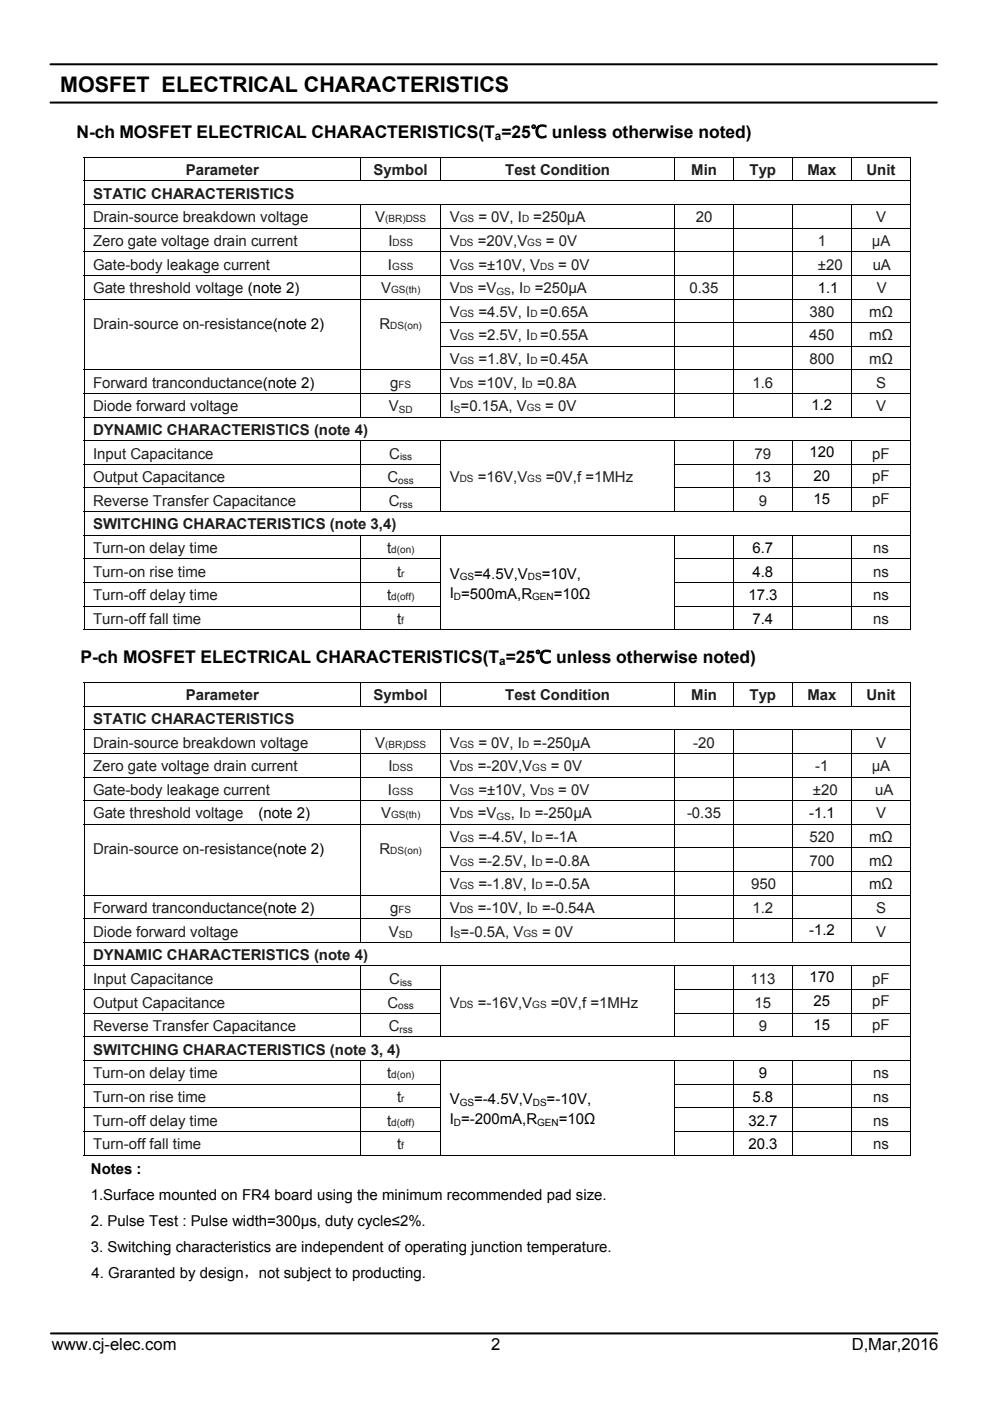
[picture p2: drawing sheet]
<svg xmlns="http://www.w3.org/2000/svg" width="210mm" height="297mm" viewBox="0 0 210 297" stroke-linecap="round" stroke-linejoin="round" font-family="sans-serif">
<defs><g id="words">
<text font-size="4.6" x="12.7" y="19.4">MOSFET ELECTRICAL CHARACTERISTICS</text>
<g font-size="3.7">
<text x="16.2" y="29.2">N-ch MOSFET ELECTRICAL CHARACTERISTICS(T =25℃ unless otherwise noted)</text>
<text x="17" y="140.6">P-ch MOSFET ELECTRICAL CHARACTERISTICS(T =25℃ unless otherwise noted)</text>
</g>
<g font-size="3.5">
<text x="11" y="286.2">www.cj-elec.com</text>
<text x="104.1" y="286.2">2</text>
<text x="180.6" y="286.2">D,Mar,2016</text>
</g>
<g font-size="3.2" fill="#1f1c1d">
<text x="39.4" y="37.1">Parameter</text>
<text x="79.3" y="37.1">Symbol</text>
<text x="107.2" y="37.1">Test Condition</text>
<text x="146.6" y="37.1">Min</text>
<text x="159" y="37.1">Typ</text>
<text x="171.2" y="37.1">Max</text>
<text x="183.8" y="37.1">Unit</text>
<text x="19.7" y="42.1">STATIC CHARACTERISTICS</text>
<text x="19.7" y="47.1">Drain-source breakdown voltage</text>
<text x="79.6" y="47.1">V</text>
<text x="95.4" y="47.1">V</text>
<text x="101.5" y="47.1">= 0V, I</text>
<text x="113.1" y="47.1">=250µA</text>
<text x="147.6" y="47.1">20</text>
<text x="185.8" y="47.1">V</text>
<text x="19.7" y="52.1">Zero gate voltage drain current</text>
<text x="82.4" y="52.1">I</text>
<text x="95.4" y="52.1">V</text>
<text x="101.3" y="52.1">=20V,V</text>
<text x="115.8" y="52.1">= 0V</text>
<text x="173.4" y="52.1">1</text>
<text x="184.9" y="52.1">µA</text>
<text x="19.7" y="57.1">Gate-body leakage current</text>
<text x="82.3" y="57.1">I</text>
<text x="95.4" y="57.1">V</text>
<text x="101.5" y="57.1">=±10V, V</text>
<text x="118.4" y="57.1">= 0V</text>
<text x="173.5" y="57.1">±20</text>
<text x="185.1" y="57.1">uA</text>
<text x="19.7" y="62.2">Gate threshold voltage (note 2)</text>
<text x="80.8" y="62.2">V</text>
<text x="95.4" y="62.2">V</text>
<text x="101.3" y="62.2">=V</text>
<text x="108.4" y="62.2">, I</text>
<text x="113.4" y="62.2">=250µA</text>
<text x="146.2" y="62.2">0.35</text>
<text x="186" y="62.2">V</text>
<text x="19.7" y="69.7">Drain-source on-resistance(note 2)</text>
<text x="80.5" y="69.7">R</text>
<text x="95.4" y="67.2">V</text>
<text x="101.5" y="67.2">=4.5V, I =0.65A</text>
<text x="171.7" y="67.2">380</text>
<text x="184.3" y="67.2">mΩ</text>
<text x="95.4" y="72.2">V</text>
<text x="95.4" y="77.2">V</text>
<text x="101.5" y="72.2">=2.5V, I =0.55A</text>
<text x="101.5" y="77.2">=1.8V, I =0.45A</text>
<text x="171.7" y="72.2">450</text>
<text x="171.7" y="77.2">800</text>
<text x="184.3" y="72.2">mΩ</text>
<text x="184.3" y="77.2">mΩ</text>
<text x="19.7" y="82.2">Forward tranconductance(note 2)</text>
<text x="82.8" y="82.2">g</text>
<text x="95.4" y="82.2">V</text>
<text x="101.3" y="82.2">=10V, I</text>
<text x="113.9" y="82.2">=0.8A</text>
<text x="159.6" y="82.2">1.6</text>
<text x="185.8" y="82.2">S</text>
<text x="19.7" y="87.2">Diode forward voltage</text>
<text x="82.5" y="87.2">V</text>
<text x="95.4" y="87.2">I =0.15A, V</text>
<text x="115.6" y="87.2">= 0V</text>
<text x="185.8" y="87.2">V</text>
<text x="19.7" y="92.2">DYNAMIC CHARACTERISTICS (note 4)</text>
<text x="19.7" y="97.2">Input Capacitance</text>
<text x="82.6" y="97.2">C</text>
<text x="160" y="97.2">79</text>
<text x="185" y="97.2">pF</text>
<text x="185" y="101.9">pF</text>
<text x="19.7" y="102.2">Output Capacitance</text>
<text x="19.7" y="107.3">Reverse Transfer Capacitance</text>
<text x="82.2" y="102.2">C</text>
<text x="82.4" y="107.3">C</text>
<text x="95.4" y="102.2">V</text>
<text x="101.3" y="102.2">=16V,V</text>
<text x="115.8" y="102.2">=0V,f =1MHz</text>
<text x="160" y="102.2">13</text>
<text x="160.9" y="107.3">9</text>
<text x="185" y="106.9">pF</text>
<text x="19.7" y="112.2">SWITCHING CHARACTERISTICS (note 3,4)</text>
<text x="19.7" y="117.3">Turn-on delay time</text>
<text x="82.1" y="117.3">t</text>
<text x="185.2" y="117.3">ns</text>
<text x="19.7" y="122.3">Turn-on rise time</text>
<text x="84.2" y="122.3">t</text>
<text x="185.2" y="122.3">ns</text>
<text x="19.7" y="127.3">Turn-off delay time</text>
<text x="82.1" y="127.3">t</text>
<text x="185.2" y="127.3">ns</text>
<text x="19.7" y="132.3">Turn-off fall time</text>
<text x="84.3" y="132.3">t</text>
<text x="185.2" y="132.3">ns</text>
<text x="39.4" y="148.5">Parameter</text>
<text x="79.3" y="148.5">Symbol</text>
<text x="107.2" y="148.5">Test Condition</text>
<text x="146.6" y="148.5">Min</text>
<text x="159" y="148.5">Typ</text>
<text x="171.2" y="148.5">Max</text>
<text x="183.8" y="148.5">Unit</text>
<text x="19.7" y="153.5">STATIC CHARACTERISTICS</text>
<text x="19.7" y="158.5">Drain-source breakdown voltage</text>
<text x="79.6" y="158.5">V</text>
<text x="95.4" y="158.5">V</text>
<text x="101.5" y="158.5">= 0V, I</text>
<text x="113.1" y="158.5">=-250µA</text>
<text x="147" y="158.5">-20</text>
<text x="185.8" y="158.5">V</text>
<text x="19.7" y="163.5">Zero gate voltage drain current</text>
<text x="82.4" y="163.5">I</text>
<text x="95.4" y="163.5">V</text>
<text x="101.3" y="163.5">=-20V,V</text>
<text x="116.8" y="163.5">= 0V</text>
<text x="172.9" y="163.5">-1</text>
<text x="184.9" y="163.5">µA</text>
<text x="19.7" y="168.5">Gate-body leakage current</text>
<text x="19.7" y="173.5">Gate threshold voltage</text>
<text x="80.8" y="173.5">V</text>
<text x="82.3" y="168.5">I</text>
<text x="95.4" y="168.5">V</text>
<text x="95.4" y="173.5">V</text>
<text x="101.3" y="173.5">=V</text>
<text x="101.5" y="168.5">=±10V, V</text>
<text x="108.4" y="173.5">, I</text>
<text x="113.4" y="173.5">=-250µA</text>
<text x="118.4" y="168.5">= 0V</text>
<text x="145.7" y="173.5">-0.35</text>
<text x="172.4" y="168.5">±20</text>
<text x="185.6" y="168.5">uA</text>
<text x="185.8" y="173.5">V</text>
<text x="95.4" y="178.5">V</text>
<text x="101.5" y="178.5">=-4.5V, I =-1A</text>
<text x="171.7" y="178.5">520</text>
<text x="184.3" y="178.5">mΩ</text>
<text x="19.7" y="181">Drain-source on-resistance(note 2)</text>
<text x="80.5" y="181">R</text>
<text x="95.4" y="183.6">V</text>
<text x="101.5" y="183.6">=-2.5V, I =-0.8A</text>
<text x="171.7" y="183.6">700</text>
<text x="184.3" y="183.6">mΩ</text>
<text x="95.4" y="188.6">V</text>
<text x="101.5" y="188.6">=-1.8V, I =-0.5A</text>
<text x="159.3" y="188.6">950</text>
<text x="184.3" y="188.6">mΩ</text>
<text x="19.7" y="193.6">Forward tranconductance(note 2)</text>
<text x="82.8" y="193.6">g</text>
<text x="95.4" y="193.6">V</text>
<text x="101.3" y="193.6">=-10V, I</text>
<text x="115" y="193.6">=-0.54A</text>
<text x="159.6" y="193.6">1.2</text>
<text x="185.8" y="193.6">S</text>
<text x="19.7" y="198.6">Diode forward voltage</text>
<text x="19.7" y="203.6">DYNAMIC CHARACTERISTICS (note 4)</text>
<text x="82.5" y="198.6">V</text>
<text x="95.4" y="198.6">I =-0.5A, V</text>
<text x="115" y="198.6">= 0V</text>
<text x="185.8" y="198.6">V</text>
<text x="19.7" y="208.6">Input Capacitance</text>
<text x="82.6" y="208.6">C</text>
<text x="159.2" y="208.6">113</text>
<text x="185" y="208.6">pF</text>
<text x="19.7" y="213.6">Output Capacitance</text>
<text x="82.2" y="213.6">C</text>
<text x="95.4" y="213.6">V</text>
<text x="101.3" y="213.6">=-16V,V</text>
<text x="116.8" y="213.6">=0V,f =1MHz</text>
<text x="160" y="213.6">15</text>
<text x="185" y="213.3">pF</text>
<text x="19.7" y="218.6">Reverse Transfer Capacitance</text>
<text x="82.4" y="218.6">C</text>
<text x="160.9" y="218.6">9</text>
<text x="185" y="218.3">pF</text>
<text x="19.7" y="223.6">SWITCHING CHARACTERISTICS (note 3, 4)</text>
<text x="19.7" y="228.6">Turn-on delay time</text>
<text x="19.7" y="233.6">Turn-on rise time</text>
<text x="82.1" y="228.6">t</text>
<text x="84.2" y="233.6">t</text>
<text x="185.2" y="228.6">ns</text>
<text x="185.2" y="233.6">ns</text>
<text x="19.7" y="238.7">Turn-off delay time</text>
<text x="82.1" y="238.7">t</text>
<text x="185.2" y="238.7">ns</text>
<text x="19.7" y="243.7">Turn-off fall time</text>
<text x="84.3" y="243.7">t</text>
<text x="185.2" y="243.7">ns</text>
</g>
<g font-size="3.2">
<text x="173.4" y="62.2">1.1</text>
<text x="172.1" y="86.9">1.2</text>
<text x="171.7" y="96.9">120</text>
<text x="172.6" y="101.9">20</text>
<text x="172.6" y="106.9">15</text>
<text x="159.6" y="117.3">6.7</text>
<text x="95.4" y="122.7">V</text>
<text x="100.6" y="122.7">=4.5V,V</text>
<text x="114.9" y="122.7">=10V,</text>
<text x="159.6" y="122.3">4.8</text>
<text x="95.4" y="126.9">I =500mA,R</text>
<text x="117.5" y="126.9">=10Ω</text>
<text x="158.7" y="127.3">17.3</text>
<text x="159.6" y="132.3">7.4</text>
<text x="54.8" y="173.5">(note 2)</text>
<text x="171.6" y="173.5">-1.1</text>
<text x="171.6" y="198.3">-1.2</text>
<text x="171.7" y="208.3">170</text>
<text x="172.6" y="213.3">25</text>
<text x="172.6" y="218.3">15</text>
<text x="159.6" y="233.6">5.8</text>
<text x="160.9" y="228.6">9</text>
<text x="95.4" y="238.3">I =-200mA,R</text>
<text x="95.4" y="234">V</text>
<text x="100.6" y="234">=-4.5V,V</text>
<text x="115.9" y="234">=-10V,</text>
<text x="118.5" y="238.3">=10Ω</text>
<text x="158.7" y="238.7">32.7</text>
<text x="158.7" y="243.7">20.3</text>
<text x="19.3" y="248.9">Notes :</text>
<text x="19.3" y="254.4">1.Surface mounted on FR4 board using the minimum recommended pad size.</text>
<text x="19.3" y="259.9">2. Pulse Test : Pulse width=300μs, duty cycle≤2%.</text>
<text x="19.3" y="265.4">3. Switching characteristics are independent of operating junction temperature.</text>
<text x="19.4" y="270.9">4. Graranted by design，not subject to producting.</text>
</g>
<g font-size="2.5">
<text x="105" y="29.7">a</text>
<text x="105.9" y="141.1">a</text>
</g>
<g font-size="2.1" fill="#1f1c1d">
<text x="81.7" y="47.1">(BR)DSS</text>
<text x="97.5" y="47.1">GS</text>
<text x="110.7" y="47.1">D</text>
<text x="83.3" y="52.1">DSS</text>
<text x="97.5" y="52.1">DS</text>
<text x="111.8" y="52.1">GS</text>
<text x="83.2" y="57.2">GSS</text>
<text x="97.5" y="57.2">GS</text>
<text x="114.6" y="57.2">DS</text>
<text x="82.9" y="62.2">GS(th)</text>
<text x="97.5" y="62.2">DS</text>
<text x="105.3" y="62.5">GS</text>
<text x="111" y="62.2">D</text>
<text x="82.8" y="69.7">DS(on)</text>
<text x="97.5" y="67.2">GS</text>
<text x="112.5" y="67.2">D</text>
<text x="97.5" y="72.2">GS</text>
<text x="97.5" y="77.2">GS</text>
<text x="112.5" y="72.2">D</text>
<text x="112.5" y="77.2">D</text>
<text x="84.5" y="82.2">FS</text>
<text x="97.5" y="82.2">DS</text>
<text x="111.5" y="82.2">D</text>
<text x="84.6" y="87.6">SD</text>
<text x="96.3" y="87.6">S</text>
<text x="111.7" y="87.2">GS</text>
<text x="84.8" y="97.6">iss</text>
<text x="84.5" y="102.6">oss</text>
<text x="84.7" y="107.6">rss</text>
<text x="97.5" y="102.2">DS</text>
<text x="111.8" y="102.2">GS</text>
<text x="83" y="117.3">d(on)</text>
<text x="85.1" y="122.3">r</text>
<text x="83" y="127.3">d(off)</text>
<text x="85.1" y="132.3">f</text>
<text x="81.7" y="158.5">(BR)DSS</text>
<text x="97.5" y="158.5">GS</text>
<text x="110.7" y="158.5">D</text>
<text x="83.3" y="163.5">DSS</text>
<text x="97.5" y="163.5">DS</text>
<text x="112.9" y="163.5">GS</text>
<text x="82.9" y="173.5">GS(th)</text>
<text x="83.2" y="168.5">GSS</text>
<text x="97.5" y="168.5">GS</text>
<text x="97.5" y="173.5">DS</text>
<text x="105.3" y="173.9">GS</text>
<text x="111" y="173.5">D</text>
<text x="114.6" y="168.5">DS</text>
<text x="97.5" y="178.5">GS</text>
<text x="113.5" y="178.5">D</text>
<text x="82.8" y="181">DS(on)</text>
<text x="97.5" y="183.6">GS</text>
<text x="113.5" y="183.6">D</text>
<text x="97.5" y="188.6">GS</text>
<text x="113.5" y="188.6">D</text>
<text x="84.5" y="193.6">FS</text>
<text x="97.5" y="193.6">DS</text>
<text x="112.6" y="193.6">D</text>
<text x="84.6" y="198.9">SD</text>
<text x="96.3" y="198.9">S</text>
<text x="111" y="198.6">GS</text>
<text x="84.8" y="209">iss</text>
<text x="84.5" y="214">oss</text>
<text x="97.5" y="213.6">DS</text>
<text x="112.9" y="213.6">GS</text>
<text x="84.7" y="219">rss</text>
<text x="83" y="228.6">d(on)</text>
<text x="85.1" y="233.6">r</text>
<text x="83" y="238.7">d(off)</text>
<text x="85.1" y="243.7">f</text>
</g>
<g font-size="2.1">
<text x="97.5" y="123">GS</text>
<text x="112" y="123">DS</text>
<text x="96.3" y="127.3">D</text>
<text x="112.9" y="127.3">GEN</text>
<text x="96.3" y="238.6">D</text>
<text x="97.5" y="234.4">GS</text>
<text x="113" y="234.4">DS</text>
<text x="113.9" y="238.6">GEN</text>
</g>
</g></defs>
<g fill="#000">
<path d="M17.7 33.3h.2v.1h-.2zM193 33.3h.2v.1h-.2zM17.7 68.3h.2v.2h-.2zM17.7 73.3h.2v.2h-.2zM76.4 68.3h.2v.2h-.2zM76.4 73.3h.2v.2h-.2zM193 133.4h.2v.2h-.2zM17.7 144.6h.2v.2h-.2zM193 144.6h.2v.2h-.2zM17.7 179.7h.2v.2h-.2zM76.4 179.7h.2v.2h-.2zM17.7 184.7h.2v.2h-.2z"/>
<path d="M76.4 184.7h.2v.2h-.2zM193 244.8h.2v.2h-.2z"/>
</g>
<g fill="none" stroke="#000" stroke-width=".21">
<path d="M17.7 33.3h175.5M17.7 38.3h175.5M17.8 33.4v4.8M17.8 38.4v4.9M76.5 33.4v4.8M93.5 33.4v4.8M143.1 33.4v4.8M155.6 33.4v4.8M168.1 33.4v4.8M180.6 33.4v4.8M193.1 33.4v4.8M193.1 38.4v4.9"/>
<path d="M17.7 43.3h175.5M17.7 48.4h175.5M17.7 53.4h175.5M17.7 58.4h175.5M17.8 43.4v4.9M17.8 48.5v4.8M17.8 53.4v4.9M17.8 58.5v4.8M76.5 43.4v4.9M76.5 48.5v4.8M76.5 53.4v4.9M76.5 58.5v4.8"/>
<path d="M93.5 43.4v4.9M93.5 48.5v4.8M93.5 53.4v4.9M93.5 58.5v4.8M143.1 43.4v4.9M143.1 48.5v4.8M143.1 53.4v4.9M143.1 58.5v4.8M155.6 43.4v4.9M155.6 48.5v4.8M155.6 53.4v4.9M155.6 58.5v4.8"/>
<path d="M168.1 43.4v4.9M168.1 48.5v4.8M168.1 53.4v4.9M168.1 58.5v4.8M180.6 43.4v4.9M180.6 48.5v4.8M180.6 53.4v4.9M180.6 58.5v4.8M193.1 43.4v4.9M193.1 48.5v4.8M193.1 53.4v4.9M193.1 58.5v4.8"/>
<path d="M17.7 63.4h175.5M17.7 78.4h175.5M17.8 63.5v4.8M17.8 68.5v4.8M17.8 73.5v4.8M17.8 78.5v4.8M76.5 63.5v4.8M76.5 68.5v4.8M76.5 73.5v4.8M76.5 78.5v4.8M93.4 68.4h99.8M93.4 73.4h99.8"/>
<path d="M93.5 63.5v4.8M93.5 68.5v4.8M93.5 73.5v4.8M93.5 78.5v4.8M143.1 63.5v4.8M143.1 68.5v4.8M143.1 73.5v4.8M143.1 78.5v4.8M155.6 63.5v4.8M155.6 68.5v4.8M155.6 73.5v4.8M155.6 78.5v4.8"/>
<path d="M168.1 63.5v4.8M168.1 68.5v4.8M168.1 73.5v4.8M168.1 78.5v4.8M180.6 63.5v4.8M180.6 68.5v4.8M180.6 73.5v4.8M180.6 78.5v4.8M193.1 63.5v4.8M193.1 68.5v4.8M193.1 73.5v4.8M193.1 78.5v4.8"/>
<path d="M17.7 83.4h175.5M17.7 88.4h175.5M17.7 93.5h175.5M17.7 98.4h75.9M17.8 83.5v4.8M17.8 88.5v4.9M17.8 93.5v4.9M17.8 98.5v4.9M76.5 83.5v4.8M76.5 93.5v4.9M76.5 98.5v4.9M93.5 83.5v4.8"/>
<path d="M93.5 93.5v4.9M93.5 98.5v4.9M143 98.4h50.2M143.1 83.5v4.8M143.1 93.5v4.9M143.1 98.5v4.9M155.6 83.5v4.8M155.6 93.5v4.9M155.6 98.5v4.9M168.1 83.5v4.8M168.1 93.5v4.9M168.1 98.5v4.9"/>
<path d="M180.6 83.5v4.8M180.6 93.5v4.9M180.6 98.5v4.9M193.1 83.5v4.8M193.1 88.5v4.9M193.1 93.5v4.9M193.1 98.5v4.9M17.7 103.5h75.9M17.7 108.5h175.5M17.7 113.5h175.5M17.7 118.5h75.9M17.8 103.5v4.9"/>
<path d="M17.8 108.6v4.8M17.8 113.6v4.8M17.8 118.6v4.8M76.5 103.5v4.9M76.5 113.6v4.8M76.5 118.6v4.8M93.5 103.5v4.9M93.5 113.6v4.8M93.5 118.6v4.8M143 103.5h50.2M143 118.5h50.2M143.1 103.5v4.9"/>
<path d="M143.1 113.6v4.8M143.1 118.6v4.8M155.6 103.5v4.9M155.6 113.6v4.8M155.6 118.6v4.8M168.1 103.5v4.9M168.1 113.6v4.8M168.1 118.6v4.8M180.6 103.5v4.9M180.6 113.6v4.8M180.6 118.6v4.8M193.1 103.5v4.9"/>
<path d="M193.1 108.6v4.8M193.1 113.6v4.8M193.1 118.6v4.8M17.7 123.5h75.9M17.7 128.5h75.9M17.7 133.5h58.7M17.8 123.6v4.8M17.8 128.6v5M76.5 123.6v4.8M76.5 128.6v5M76.6 133.5h16.8M93.5 123.6v4.8"/>
<path d="M93.5 128.6v5M93.6 133.5h49.4M143 123.5h50.2M143 128.5h50.2M143.1 123.6v4.8M143.1 128.6v5M143.2 133.5h12.3M155.6 123.6v4.8M155.6 128.6v5M155.7 133.5h12.3M168.1 123.6v4.8M168.1 128.6v5"/>
<path d="M168.2 133.5h12.3M180.6 123.6v4.8M180.6 128.6v5M180.7 133.5h12.3M193.1 123.6v4.8M193.1 128.6v5M17.7 144.7h175.5M17.7 149.7h175.5M17.7 154.7h175.5M17.7 159.7h175.5M17.8 144.8v4.8M17.8 149.8v4.8"/>
<path d="M17.8 154.8v4.8M17.8 159.8v4.9M76.5 144.8v4.8M76.5 154.8v4.8M76.5 159.8v4.9M93.5 144.8v4.8M93.5 154.8v4.8M93.5 159.8v4.9M143.1 144.8v4.8M143.1 154.8v4.8M143.1 159.8v4.9M155.6 144.8v4.8"/>
<path d="M155.6 154.8v4.8M155.6 159.8v4.9M168.1 144.8v4.8M168.1 154.8v4.8M168.1 159.8v4.9M180.6 144.8v4.8M180.6 154.8v4.8M180.6 159.8v4.9M193.1 144.8v4.8M193.1 149.8v4.8M193.1 154.8v4.8M193.1 159.8v4.9"/>
<path d="M17.7 164.7h175.5M17.7 169.8h175.5M17.7 174.8h175.5M17.8 164.8v4.9M17.8 169.8v4.9M17.8 174.8v4.9M17.8 179.9v4.8M76.5 164.8v4.9M76.5 169.8v4.9M76.5 174.8v4.9M76.5 179.9v4.8M93.4 179.8h99.8"/>
<path d="M93.5 164.8v4.9M93.5 169.8v4.9M93.5 174.8v4.9M93.5 179.9v4.8M143.1 164.8v4.9M143.1 169.8v4.9M143.1 174.8v4.9M143.1 179.9v4.8M155.6 164.8v4.9M155.6 169.8v4.9M155.6 174.8v4.9M155.6 179.9v4.8"/>
<path d="M168.1 164.8v4.9M168.1 169.8v4.9M168.1 174.8v4.9M168.1 179.9v4.8M180.6 164.8v4.9M180.6 169.8v4.9M180.6 174.8v4.9M180.6 179.9v4.8M193.1 164.8v4.9M193.1 169.8v4.9M193.1 174.8v4.9M193.1 179.9v4.8"/>
<path d="M17.7 189.8h175.5M17.7 194.8h175.5M17.7 199.8h175.5M17.8 184.9v4.8M17.8 189.9v4.8M17.8 194.9v4.8M17.8 199.9v4.8M76.5 184.9v4.8M76.5 189.9v4.8M76.5 194.9v4.8M93.4 184.8h99.8M93.5 184.9v4.8"/>
<path d="M93.5 189.9v4.8M93.5 194.9v4.8M143.1 184.9v4.8M143.1 189.9v4.8M143.1 194.9v4.8M155.6 184.9v4.8M155.6 189.9v4.8M155.6 194.9v4.8M168.1 184.9v4.8M168.1 189.9v4.8M168.1 194.9v4.8M180.6 184.9v4.8"/>
<path d="M180.6 189.9v4.8M180.6 194.9v4.8M193.1 184.9v4.8M193.1 189.9v4.8M193.1 194.9v4.8M193.1 199.9v4.8M17.7 204.8h175.5M17.7 209.8h75.9M17.7 214.8h75.9M17.7 219.8h175.5M17.8 204.9v4.8M17.8 209.9v4.9"/>
<path d="M17.8 214.9v4.9M17.8 219.9v4.9M76.5 204.9v4.8M76.5 209.9v4.9M76.5 214.9v4.9M93.5 204.9v4.8M93.5 209.9v4.9M93.5 214.9v4.9M143 209.8h50.2M143 214.8h50.2M143.1 204.9v4.8M143.1 209.9v4.9"/>
<path d="M143.1 214.9v4.9M155.6 204.9v4.8M155.6 209.9v4.9M155.6 214.9v4.9M168.1 204.9v4.8M168.1 209.9v4.9M168.1 214.9v4.9M180.6 204.9v4.8M180.6 209.9v4.9M180.6 214.9v4.9M193.1 204.9v4.8M193.1 209.9v4.9"/>
<path d="M193.1 214.9v4.9M193.1 219.9v4.9M17.7 224.9h175.5M17.7 229.9h75.9M17.7 234.9h75.9M17.7 239.9h75.9M17.8 224.9v4.9M17.8 230v4.8M17.8 234.9v4.9M17.8 240v5M76.5 224.9v4.9M76.5 230v4.8"/>
<path d="M76.5 234.9v4.9M76.5 240v5M93.5 224.9v4.9M93.5 230v4.8M93.5 234.9v4.9M93.5 240v5M143 229.9h50.2M143 234.9h50.2M143 239.9h50.2M143.1 224.9v4.9M143.1 230v4.8M143.1 234.9v4.9"/>
<path d="M143.1 240v5M155.6 224.9v4.9M155.6 230v4.8M155.6 234.9v4.9M155.6 240v5M168.1 224.9v4.9M168.1 230v4.8M168.1 234.9v4.9M168.1 240v5M180.6 224.9v4.9M180.6 230v4.8M180.6 234.9v4.9"/>
<path d="M180.6 240v5M193.1 224.9v4.9M193.1 230v4.8M193.1 234.9v4.9M193.1 240v5M17.7 244.9h58.7M76.6 244.9h16.8M93.6 244.9h49.4M143.2 244.9h12.3M155.7 244.9h12.3M168.2 244.9h12.3M180.7 244.9h12.3"/>
</g>
<path d="M10.7 13.6h188M10.7 21.7h188M10.8 282.7h188" fill="none" stroke="#000" stroke-width=".42"/>
<use href="#words"/>
</svg>
